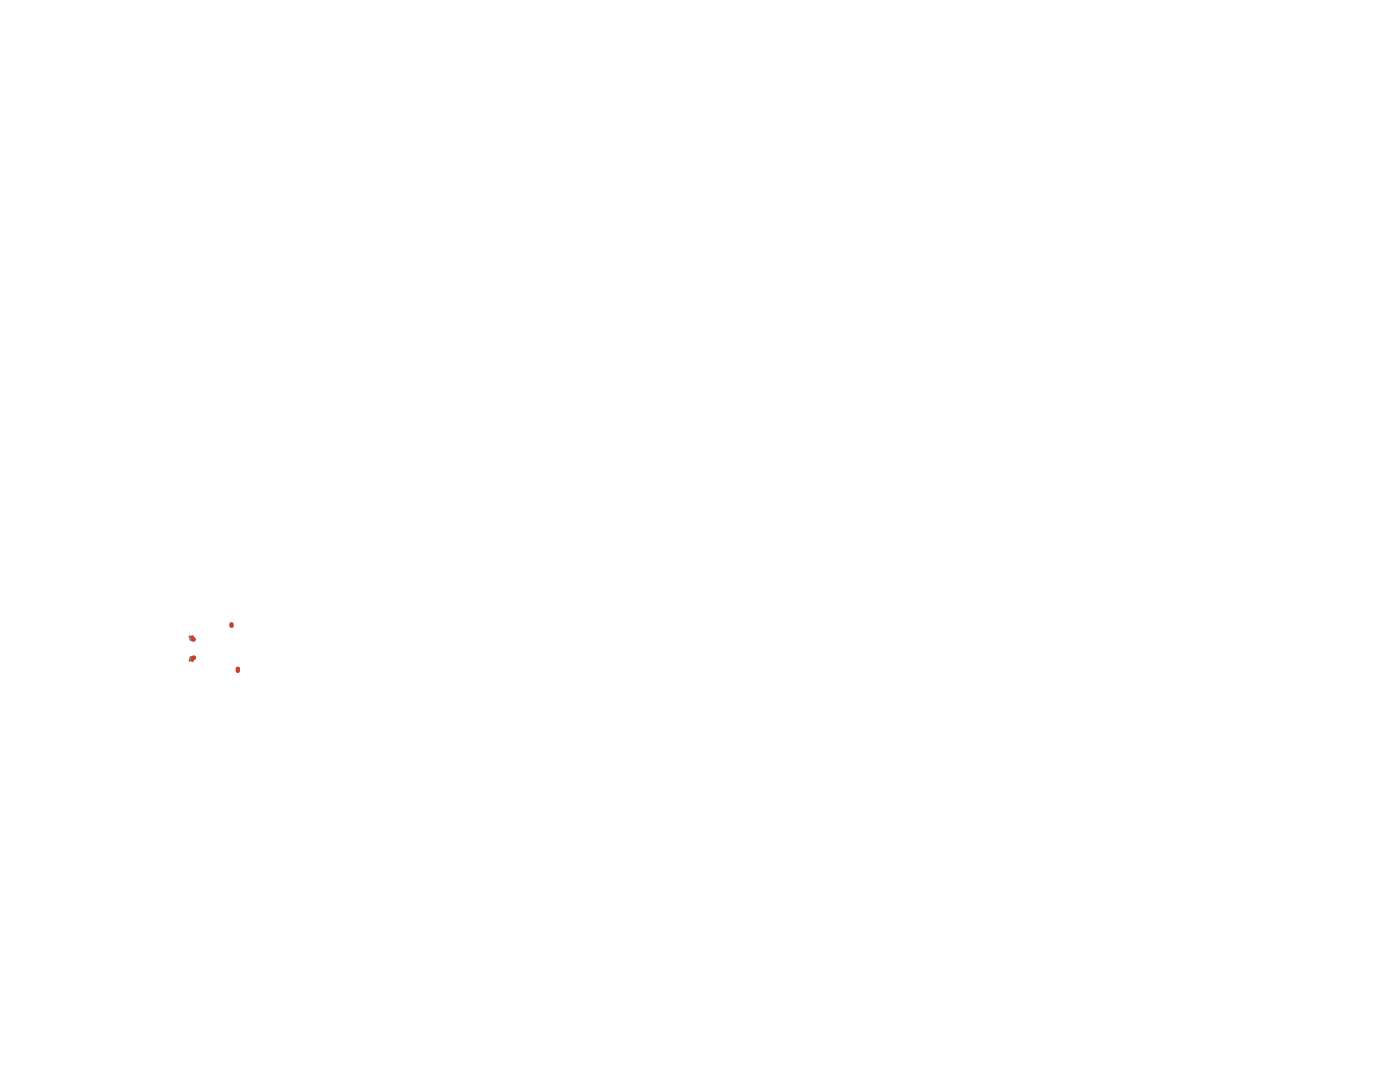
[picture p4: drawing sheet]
<svg xmlns="http://www.w3.org/2000/svg" width="279mm" height="216mm" viewBox="0 0 279 216" stroke-linecap="round" stroke-linejoin="round" font-family="sans-serif">
<g fill="#c64230">
<path d="M45.9 124.3l.3-.2 .4 .3v.6l-.2 .2-.4 .1-.2-.2z"/>
<path d="M47.1 133.2l.4-.2 .4 .2v.7l-.2 .3-.4 .1-.2-.2z"/>
<path d="M38.2 130.9l.5-.1 .4 .3-.1 .4-.5 .6-.6-.3z"/>
<path d="M37.9 126.9l.7-.1 .5 .7-.2 .4-.3 .1-.4-.1z"/>
</g>
<path d="M37.8 131.6v.4zM37.8 126.9v.4zM37.9 127.5l.1 .3zM38 131l-.1 .4z" fill="none" stroke="#808080" stroke-width=".2"/>
<path d="M38.5 127.6h.1M38.6 131.2l-.1 .1M46.2 124.7v.2M47.5 133.4v.2" fill="none" stroke="#c64230" stroke-width=".76"/>
</svg>
